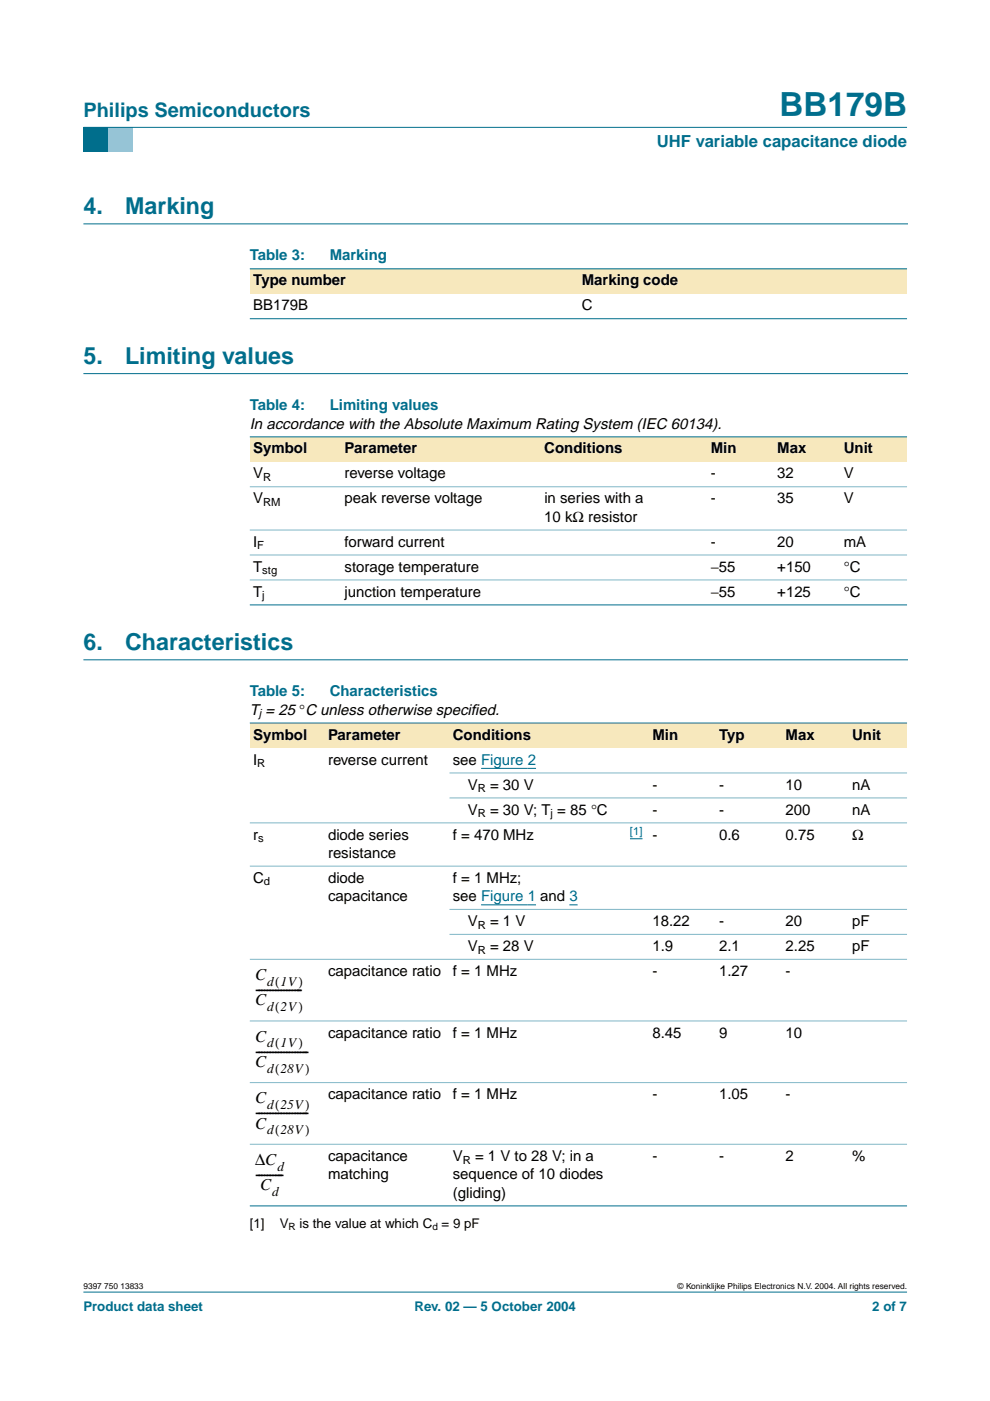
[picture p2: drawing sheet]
<svg xmlns="http://www.w3.org/2000/svg" width="210mm" height="297mm" viewBox="0 0 210 297" stroke-linecap="round" stroke-linejoin="round" font-family="sans-serif">
<defs><g id="words">
<text font-size="7.1" fill="#006e8c" x="165.3" y="24.7">BB179B</text>
<g font-size="4.9" fill="#006e8c">
<text x="17.7" y="45.5">4.</text>
<text x="26.5" y="45.5">Marking</text>
<text x="17.7" y="77.2">5.</text>
<text x="26.5" y="77.2">Limiting values</text>
<text x="17.7" y="137.9">6.</text>
<text x="26.5" y="137.9">Characteristics</text>
</g>
<text font-size="4.2" fill="#006e8c" x="17.7" y="24.9">Philips Semiconductors</text>
<text font-size="3.5" fill="#006e8c" x="139.3" y="31.1">UHF variable capacitance diode</text>
<g font-size="3.5">
<text x="54.1" y="207.8">C</text>
<text x="54.1" y="213.1">C</text>
<text x="54.1" y="211">----------------</text>
<text x="54.1" y="220.9">C</text>
<text x="54.1" y="226.2">C</text>
<text x="54.1" y="224">-------------------</text>
<text x="54.1" y="233.9">C</text>
<text x="54.1" y="239.3">C</text>
<text x="54.1" y="237.1">-------------------</text>
<text x="54.1" y="247">∆C</text>
<text x="54.1" y="250.2">----------</text>
<text x="55.2" y="252.4">C</text>
</g>
<g font-size="3.2" fill="#006e8c">
<text x="53" y="55.2">Table 3:</text>
<text x="69.9" y="55.2">Marking</text>
<text x="53" y="87">Table 4:</text>
<text x="69.9" y="87">Limiting values</text>
<text x="53" y="147.7">Table 5:</text>
<text x="69.9" y="147.7">Characteristics</text>
</g>
<g font-size="3.2">
<text x="53.7" y="60.5">Type number</text>
<text x="53.7" y="65.8">BB179B</text>
<text x="123.3" y="60.5">Marking code</text>
<text x="123.3" y="65.8">C</text>
<text x="53" y="90.9">In accordance with the Absolute Maximum Rating System (IEC 60134).</text>
<text x="53.7" y="101.4">V</text>
<text x="53.7" y="96.1">Symbol</text>
<text x="73.1" y="96.1">Parameter</text>
<text x="73.1" y="101.4">reverse voltage</text>
<text x="115.4" y="96.1">Conditions</text>
<text x="150.7" y="101.4">-</text>
<text x="150.7" y="96.1">Min</text>
<text x="164.8" y="101.4">32</text>
<text x="164.8" y="96.1">Max</text>
<text x="178.9" y="101.4">V</text>
<text x="178.9" y="96.1">Unit</text>
<text x="53.7" y="106.7">V</text>
<text x="73.1" y="106.7">peak reverse voltage</text>
<text x="115.4" y="106.7">in series with a</text>
<text x="150.7" y="106.7">-</text>
<text x="164.8" y="106.7">35</text>
<text x="178.9" y="106.7">V</text>
<text x="115.4" y="110.6">10 kΩ resistor</text>
<text x="53.7" y="115.9">I</text>
<text x="73.1" y="115.9">forward current</text>
<text x="150.7" y="115.9">-</text>
<text x="164.8" y="115.9">20</text>
<text x="178.9" y="115.9">mA</text>
<text x="53.7" y="121.2">T</text>
<text x="73.1" y="121.2">storage temperature</text>
<text x="150.7" y="121.2">−55</text>
<text x="164.8" y="121.2">+150</text>
<text x="178.9" y="121.2">°C</text>
<text x="53.7" y="126.5">T</text>
<text x="73.1" y="126.5">junction temperature</text>
<text x="150.7" y="126.5">−55</text>
<text x="164.8" y="126.5">+125</text>
<text x="178.9" y="126.5">°C</text>
<text x="53" y="151.5">T = 25 °C unless otherwise specif</text>
<text x="99.9" y="151.5">ied.</text>
<text x="53.7" y="156.8">Symbol</text>
<text x="69.5" y="156.8">Parameter</text>
<text x="96" y="156.8">Conditions</text>
<text x="138.3" y="156.8">Min</text>
<text x="152.4" y="156.8">Typ</text>
<text x="166.6" y="156.8">Max</text>
<text x="180.7" y="156.8">Unit</text>
<text x="53.7" y="162.1">I</text>
<text x="69.5" y="162.1">reverse current</text>
<text x="96" y="162.1">see Figure 2</text>
<text x="99.2" y="167.4">V</text>
<text x="103.9" y="167.4">= 30 V</text>
<text x="138.3" y="167.4">-</text>
<text x="152.4" y="167.4">-</text>
<text x="166.6" y="167.4">10</text>
<text x="180.7" y="167.4">nA</text>
<text x="99.2" y="172.7">V</text>
<text x="103.9" y="172.7">= 30 V; T = 85 °C</text>
<text x="138.3" y="172.7">-</text>
<text x="152.4" y="172.7">-</text>
<text x="166.6" y="172.7">200</text>
<text x="180.7" y="172.7">nA</text>
<text x="53.7" y="178">r</text>
<text x="69.5" y="178">diode series</text>
<text x="96" y="178">f = 470 MHz</text>
<text x="138.3" y="178">-</text>
<text x="152.4" y="178">0.6</text>
<text x="166.6" y="178">0.75</text>
<text x="180.7" y="178">Ω</text>
<text x="69.5" y="181.9">resistance</text>
<text x="53.7" y="187.2">C</text>
<text x="69.5" y="187.2">diode</text>
<text x="69.5" y="191">capacitance</text>
<text x="96" y="187.2">f = 1 MHz;</text>
<text x="96" y="191">see Figure 1 and 3</text>
<text x="99.2" y="196.3">V</text>
<text x="103.9" y="196.3">= 1 V</text>
<text x="138.3" y="196.3">18.22</text>
<text x="152.4" y="196.3">-</text>
<text x="166.6" y="196.3">20</text>
<text x="180.7" y="196.3">pF</text>
<text x="99.2" y="201.6">V</text>
<text x="103.9" y="201.6">= 28 V</text>
<text x="138.3" y="201.6">1.9</text>
<text x="152.4" y="201.6">2.1</text>
<text x="166.6" y="201.6">2.25</text>
<text x="180.7" y="201.6">pF</text>
<text x="69.5" y="206.9">capacitance ratio</text>
<text x="96" y="206.9">f = 1 MHz</text>
<text x="138.3" y="206.9">-</text>
<text x="152.4" y="206.9">1.27</text>
<text x="166.6" y="206.9">-</text>
<text x="69.5" y="220">capacitance ratio</text>
<text x="96" y="220">f = 1 MHz</text>
<text x="138.3" y="220">8.45</text>
<text x="152.4" y="220">9</text>
<text x="166.6" y="220">10</text>
<text x="69.5" y="233.1">capacitance ratio</text>
<text x="96" y="233.1">f = 1 MHz</text>
<text x="138.3" y="233.1">-</text>
<text x="152.4" y="233.1">1.05</text>
<text x="166.6" y="233.1">-</text>
<text x="69.5" y="246.1">capacitance</text>
<text x="69.5" y="250">matching</text>
<text x="96" y="246.1">V</text>
<text x="96" y="250">sequence of 10 diodes</text>
<text x="100.7" y="246.1">= 1 V to 28 V; in a</text>
<text x="138.3" y="246.1">-</text>
<text x="152.4" y="246.1">-</text>
<text x="166.6" y="246.1">2</text>
<text x="180.7" y="246.1">%</text>
<text x="96" y="253.9">(gliding)</text>
</g>
<g font-size="2.8">
<text x="56.7" y="209">d 1V)</text>
<text x="58.4" y="209">(</text>
<text x="56.7" y="214.3">d 2V)</text>
<text x="58.4" y="214.3">(</text>
<text x="56.7" y="222.1">d 1V)</text>
<text x="56.7" y="227.4">d 28V)</text>
<text x="58.4" y="222.1">(</text>
<text x="58.4" y="227.4">(</text>
<text x="56.7" y="235.1">d 25V)</text>
<text x="58.4" y="235.1">(</text>
<text x="56.7" y="240.5">d 28V)</text>
<text x="58.4" y="240.5">(</text>
<text x="58.8" y="248.2">d</text>
<text x="57.7" y="253.6">d</text>
<text x="53" y="260.4">[1]</text>
<text x="59.3" y="260.4">V</text>
<text x="63.5" y="260.4">is the value at which C = 9 pF</text>
</g>
<g font-size="2.8" fill="#006e8c">
<text x="17.7" y="278">Product data sheet</text>
<text x="87.9" y="278">Rev. 02 — 5 October 2004</text>
<text x="184.9" y="278">2 of 7</text>
</g>
<g font-size="2.4">
<text x="55.8" y="102">R</text>
<text x="55.8" y="107.3">RM</text>
<text x="54.6" y="116.5">F</text>
<text x="55.6" y="121.8">stg</text>
<text x="55.6" y="127.1">j</text>
<text x="54.9" y="152.1">j</text>
<text x="54.6" y="162.7">R</text>
<text x="101.3" y="168">R</text>
<text x="101.3" y="173.3">R</text>
<text x="116.7" y="173.3">j</text>
<text x="54.7" y="178.6">s</text>
<text x="56" y="187.7">d</text>
<text x="101.3" y="196.9">R</text>
<text x="101.3" y="202.2">R</text>
<text x="98.1" y="246.7">R</text>
</g>
<text font-size="2.4" fill="#00f" x="133.6" y="177">[1]</text>
<g font-size="2.1">
<text x="61.2" y="260.9">R</text>
<text x="91.7" y="260.9">d</text>
</g>
<g font-size="1.8">
<text x="17.7" y="273.4">9397 750 13833</text>
<text x="143.7" y="273.4">© Koninklijke Philips Electronics N.V. 2004. All rights reserved.</text>
</g>
</g></defs>
<path d="M17.7 273.9h174.6z" fill="#006e8c" stroke="#006e8c" stroke-width=".21"/>
<path d="M17.7 27h5.3v5.3h-5.3z" fill-rule="evenodd" fill="#006e8c"/>
<path d="M23 27h5.3v5.3h-5.3z" fill-rule="evenodd" fill="#96c4d6"/>
<path d="M17.7 27h174.6z" fill="#006e8c" stroke="#006e8c" stroke-width=".21"/>
<path d="M17.7 47.5h174.7M17.7 79.2h174.7M17.7 139.9h174.7" fill="none" stroke="#006e8c" stroke-width=".21"/>
<g fill="#f7e8bd">
<path d="M53 57h69.6v5.3h-69.6z" fill-rule="evenodd"/>
<path d="M122.6 57h69.7v5.3h-69.7z" fill-rule="evenodd"/>
</g>
<g fill="#006e8c" stroke="#006e8c" stroke-width=".21">
<path d="M53 57h139.3z"/>
<path d="M53 67.6h139.3z"/>
</g>
<g fill="#f7e8bd">
<path d="M53 92.6h19.4v5.3h-19.4z" fill-rule="evenodd"/>
<path d="M72.4 92.6h42.3v5.3h-42.3z" fill-rule="evenodd"/>
<path d="M114.7 92.6h28.2v5.3h-28.2z" fill-rule="evenodd"/>
<path d="M142.9 92.6h7.1v5.3h-7.1z" fill-rule="evenodd"/>
<path d="M150 92.6h14.1v5.3h-14.1z" fill-rule="evenodd"/>
<path d="M164.1 92.6h14.1v5.3h-14.1z" fill-rule="evenodd"/>
<path d="M178.2 92.6h14.1v5.3h-14.1z" fill-rule="evenodd"/>
</g>
<g fill="#006e8c" stroke="#006e8c" stroke-width=".21">
<path d="M53 92.6h139.3z"/>
<path d="M53 128.3h139.3z"/>
</g>
<g fill="#80b6c6" stroke="#80b6c6" stroke-width=".21">
<path d="M53 103.2h139.3z"/>
<path d="M53 112.4h139.3z"/>
<path d="M53 117.7h139.3z"/>
<path d="M53 123h139.3z"/>
</g>
<g fill="#f7e8bd">
<path d="M53 153.3h15.8v5.3h-15.8z" fill-rule="evenodd"/>
<path d="M68.8 153.3h26.5v5.3h-26.5z" fill-rule="evenodd"/>
<path d="M95.3 153.3h35.3v5.3h-35.3z" fill-rule="evenodd"/>
<path d="M130.6 153.3h7v5.3h-7z" fill-rule="evenodd"/>
<path d="M137.6 153.3h14.1v5.3h-14.1z" fill-rule="evenodd"/>
<path d="M151.7 153.3h14.2v5.3h-14.2z" fill-rule="evenodd"/>
<path d="M165.9 153.3h14.1v5.3h-14.1z" fill-rule="evenodd"/>
<path d="M180 153.3h12.3v5.3h-12.3z" fill-rule="evenodd"/>
</g>
<path d="M102 162.9h11.7M133.6 177.8h2.6M102 191.8h11.7M120.7 191.8h1.8" fill="none" stroke="#00f" stroke-width=".21"/>
<g fill="#006e8c" stroke="#006e8c" stroke-width=".21">
<path d="M53 153.3h139.3z"/>
<path d="M53 255.7h139.3z"/>
</g>
<g fill="#80b6c6" stroke="#80b6c6" stroke-width=".21">
<path d="M95.3 163.9h97z"/>
<path d="M95.3 169.2h97z"/>
<path d="M53 174.5h139.3z"/>
<path d="M53 183.6h139.3z"/>
<path d="M95.3 192.8h97z"/>
<path d="M95.3 198.1h97z"/>
<path d="M53 203.4h139.3z"/>
<path d="M53 216.5h139.3z"/>
<path d="M53 229.5h139.3z"/>
<path d="M53 242.6h139.3z"/>
</g>
<use href="#words"/>
</svg>
